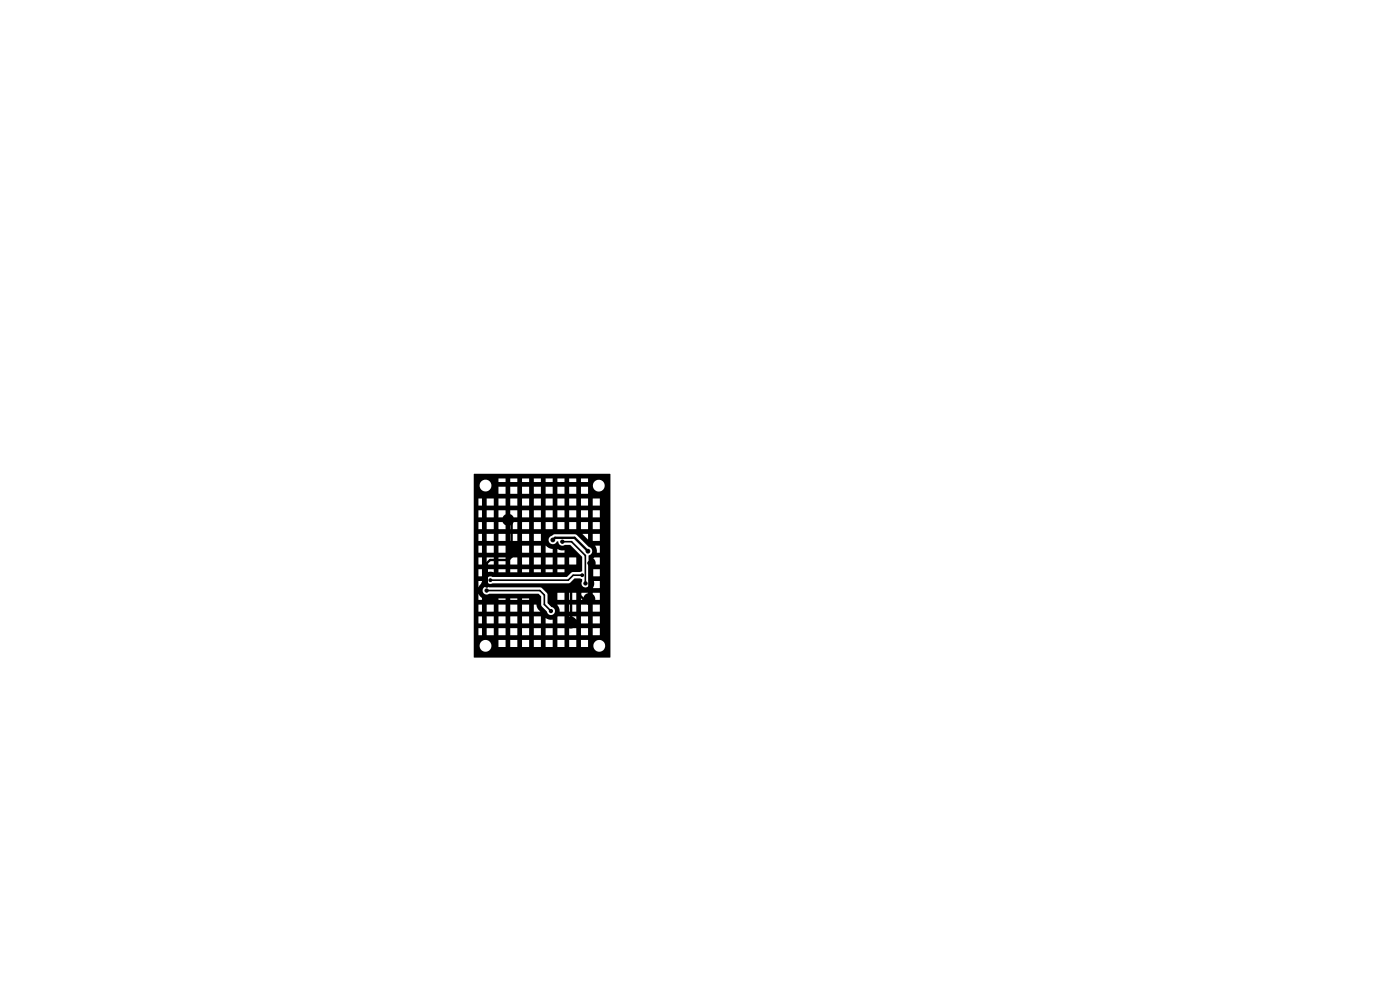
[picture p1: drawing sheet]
<svg xmlns="http://www.w3.org/2000/svg" width="297mm" height="210mm" viewBox="0 0 297 210" stroke-linecap="round" stroke-linejoin="round" font-family="sans-serif">
<g fill="#000" stroke="#000" stroke-width=".21">
<circle cx="107.8" cy="110.3" r=".4"/>
<circle cx="108.5" cy="116.8" r=".4"/>
<circle cx="117.3" cy="114.5" r=".4"/>
<circle cx="119.3" cy="114.9" r=".35"/>
<circle cx="124.7" cy="116.9" r=".4"/>
<circle cx="125.1" cy="119.5" r=".4"/>
<circle cx="103.2" cy="125.3" r=".35"/>
<circle cx="103.3" cy="124.2" r=".4"/>
<circle cx="104" cy="123.1" r=".3"/>
<circle cx="116.9" cy="129.6" r=".35"/>
<circle cx="121.1" cy="132.1" r=".4"/>
<circle cx="121.2" cy="124.5" r=".4"/>
<circle cx="123.5" cy="122" r=".3"/>
<circle cx="124.2" cy="123.8" r=".35"/>
<circle cx="125" cy="127.1" r=".4"/>
</g>
<path d="M107.8 110.3l.7 .8v7l-.7 .7h-3.8l-.7 .7v4.7h17.6l.3 .3M117.3 114.5l.4-.4h4.2l2.8 2.8M125.1 119.5l-.1 7.6M121.2 124.5h1.2l.7 .7v1.2l.7 .7h1.2M121.2 124.5l-.1 7.6M125 127.1h.1" fill="none" stroke="#000" stroke-width=".5"/>
<path d="M119.3 114.9h1.9l3 2.9v6M103.2 125.3h11.3l1 .9v2l1.4 1.4M123.5 122h-1.9l-1.1 1.1h-16.5" fill="none" stroke="#000" stroke-width=".35"/>
<path d="M100.5 100.6l28.9-.1 .1 .1v38.8l-28.9 .1-.1-2.6h1.2a1.25 1.25 0 0 0 1.1 1.3 1.25 1.25 0 0 0 1.4-.9h20.6v-.4h1.1a1.25 1.25 0 0 0 1.7 1.3 1.25 1.25 0 0 0 .3-2.2 1.25 1.25 0 0 0-2 .7v.2h-1.1v-1.2h-1.6v1.6h-.9v-1.6h-1.6v1.6h-.9v-1.6h-1.6v1.6h-.9v-1.6h-1.6v1.6h-.9v-1.6h-1.6v1.6h-.9v-1.6h-1.6v1.6h-.9v-1.6h-1.6v1.6h-.9v-1.6h-1.6v1.6h-1.5a1.25 1.25 0 0 0-1-1.5 1.25 1.25 0 0 0-1.5 1.1h-1.2v-2.1h19.3v-1.5h.9v1.5h6.6v-1.6h-1.6v1.6h-.9v-1.6h-1.6v1.6h-.9v-1.6h-4.1v1.6h-.9v-1.6h-1.6v1.6h-.9v-1.6h-1.6v1.6h-.9v-1.6h-1.6v1.6h-.9v-1.6h-1.6v1.6h-.9v-1.6h-1.6v1.6h-.9v-1.6h-1.6v1.6h-.9v-1.6h-.8v1.6h-1v-2.5h16.8v-.9h-.9l-.7-.3v1.2h-.9v-1.4h3.4v1.4h9.1v-1.6h-1.6v1.6h-.9v-1.6h-1.6v1.6h-3.4v-1.5h.9a1.27 1.27 0 0 1 1.6 .7v-.8h-4l-.1 .2-5-.2v1.6h-.9v-1.6h-1.6v1.6h-.9v-1.6h-1.6v1.6h-.9v-1.6h-1.6v1.6h-.9v-1.6h-1.6v1.6h-.9v-1.6h-.8v1.6h-1v-2.5h14.1l-.6-.8-.2-.8h-.6v1.6h-.9v-1.6h-1.6v1.6h-.9v-1.6h-1.6v1.6h-.9v-1.6h-1.6v1.6h-.9v-1.6h-1.6v1.6h-.9v-1.6h-.8v1.6h-1v-2.5h11.8v-.4h-1.6v.4h-.9v-.4h-1.6v.4h-.9v-.4h-1.6v.4h-3.4v-.5l-.8-.9v1.4h-1v-2h1.9a.87 .87 0 0 0 .5 .7 .87 .87 0 0 0 .9-.1l10.5 .1 .5 .5 .1 2 1.1 1.3a.86 .86 0 0 0 1 .7 .86 .86 0 0 0 .7-.9 .86 .86 0 0 0-.7-.9l-.4-.3h1.6l.4 .5 .1 .9h8.6v-1.6h-1.6v1.6h-.9v-1.5l-.3-.1h-1.3v1.6h-.9v-1.6h-1.6v1.6h-.9v-1.6l-3.2 .2-.4-.5v-.6h7.5l.1-.7 .5-.6h1.4l.5 .6 .1 .7h1v-1.6h-1.6v.3h-1.4l.5-.3h-1.6v1.6h-.9v-1.6h-1.6v1.6h-.9v-1.6h-1.6v1.6h-2l-.1-1.4-1.1-1.1h12.3v-1.6h-1.3v.9l-.2 .7h-10.8l-.4-.2-10.9-.1a.86 .86 0 0 0-1.3 .8h-1.9v-.7h1l.8-1.2-.1-.2h-.7v1.4h-1v-1.5h2.7a.82 .82 0 0 0 1.3 .6h16.1l.4-.1 .9-.9 1.5 .1 .1 .4a.87 .87 0 0 0 .2 1.2 .87 .87 0 0 0 1.1-.1 .87 .87 0 0 0 .1-1.1v-.9h2.4v-1.6h-1.4v1.6h-1v-3.9h1l.4 .6v.8h1v-1.6l-2.4 .2v-.6a.94 .94 0 0 0 .7-.9 .94 .94 0 0 0-.7-.9l-.3-.3h1.6l.4 .8v.8h.7v-1.6h-2.7l-1-.9h3.7v-1.6h-1.6v1.6h-2.1l-1.2-1.3-.4-.2h-4.3l-.6 .4a.93 .93 0 0 0-.4 1.5 .93 .93 0 0 0 1.5-.4l.2 .1a.92 .92 0 0 0 1.5 .7h1.1l2.5 2.5-.1 3.1-2 .2-1.2 1h-15.7a.82 .82 0 0 0-1.3 .7h-2.7v-.8h1.8v-.9l1.6-.1 .8 .1h15.1v-.7h-1.6v.7h-.9v-.7h-1.6v.7h-.9v-.7h-1.6v.7h-.9v-.7h-1.6v.7h-.9v-.7h-1.6v.7h-.9v-.7h-1.6v.7h-.9v-.7h-1.6v.7h-.9v-.7h-.8v1.6h-1v-2.5h21.8v-1.5l-1.6-.1v1.6h-.9v-1.6h-1.6v1.6h-.9v-1.6h-1.6v1.6h-.9v-1.6h-1.6v1.6h-.9v-1.6h-1.6v1.6h-.9v-1.6h-1.6v1.6h-.9v-1.6h-1.6v1.6h-.9v-1.6h-1.6v1.6h-.9v-1.6h-.8v1.6h-1v-2.5h19.3v-.6h-.8l-.8-.3v.9h-.9v-.9l-.9-.2-.6-.5-.1 1.6h-.9v-1.6h-1.6v1.6h-.9v-1.6h-1.6v1.6h-3.4v-1.6h-1.6v1.6h-.9v-1.6h-1.6v1.6h-.9v-1.6h-.8v1.6h-1v-2.5h14.3v-1.6h8.7l1.3 1.3v-1.3h-11.6v1.6h-.9v-1.6h-1.6v1.6h-.9v-1.6h-1.6v1.6h-.9v-1.6h-1.6v1.6h-.9v-1.6h-1.6v1.6h-.9v-1.6h-.8v1.6h-1v-2.5h6.8v-.8h.9v.8h19.1v-1.6h-1.6v1.6h-.9v-1.6h-1.6v1.6h-.9v-1.6h-1.6v1.6h-.9v-1.6h-1.6v1.6h-.9v-1.6h-1.6v1.6h-.9v-1.6h-1.6v1.6h-.9v-1.6h-1.6v1.6h-.9v-1.6h-.8l-.3 .4-.5 .4h-.9l-.7-.8h-.9v1.6h-.9v-1.6h-1.6v1.6h-.9v-1.6h-.8v1.6h-1v-2.5h6.1l.7-.7h1.1l.6 .7h18.3v-1.6h-1.6v1.6h-.9v-1.6h-1.6v1.6h-.9v-1.6h-1.6v1.6h-.9v-1.6h-1.6v1.6h-.9v-1.6h-1.6v1.6h-.9v-1.6h-1.6v1.6h-.9v-1.6h-1.6v1.6h-.9v-1.6h-1.6v.9h-.9v-.9h-1.6v1.6h-.9v-1.6h-1.6v1.6h-.9v-1.6h-.8v1.6h-1v-2.5h26.8v-1.6h-1.6v1.6h-.9v-1.6h-1.6v1.6h-.9v-1.6h-1.6v1.6h-.9v-1.6h-1.6v1.6h-.9v-1.6h-1.6v1.6h-.9v-1.6h-1.6v1.6h-.9v-1.6h-1.6v1.6h-.9v-1.6h-1.6v1.6h-.9v-1.6h-1.6v1.6h-.9v-1.6h-1.6v1.6h-.9v-1.6h-.8v1.6h-1v-2.5h24.3v-1.6h-1.6v1.6h-.9v-1.6h-1.6v1.6h-.9v-1.6h-1.6v1.6h-.9v-1.6h-1.6v1.6h-.9v-1.6h-1.6v1.6h-.9v-1.6h-1.6v1.6h-.9v-1.6h-1.6v1.6h-.9v-1.6h-1.6v1.6h-5.2v-1.9h1.2a1.25 1.25 0 0 0 1.3 1.4 1.25 1.25 0 0 0 1.3-1.4h21.5v.2a1.25 1.25 0 0 0 1.9 1 1.25 1.25 0 0 0 0-2.1 1.25 1.25 0 0 0-1.9 .9h-21.5l-.3-.6h20.8v-.8h-1.6v.8h-.9v-.8h-1.6v.8h-.9v-.8h-1.6v.8h-.9v-.8h-1.6v.8h-.9v-.8h-1.6v.8h-.9v-.8h-1.6v.8h-.9v-.8h-1.6v.8h-.9v-.8h-1.6v.8h-1.7a1.25 1.25 0 0 0-1.4-.5 1.25 1.25 0 0 0-.9 1.1h-1.2z" fill="#000"/>
</svg>
